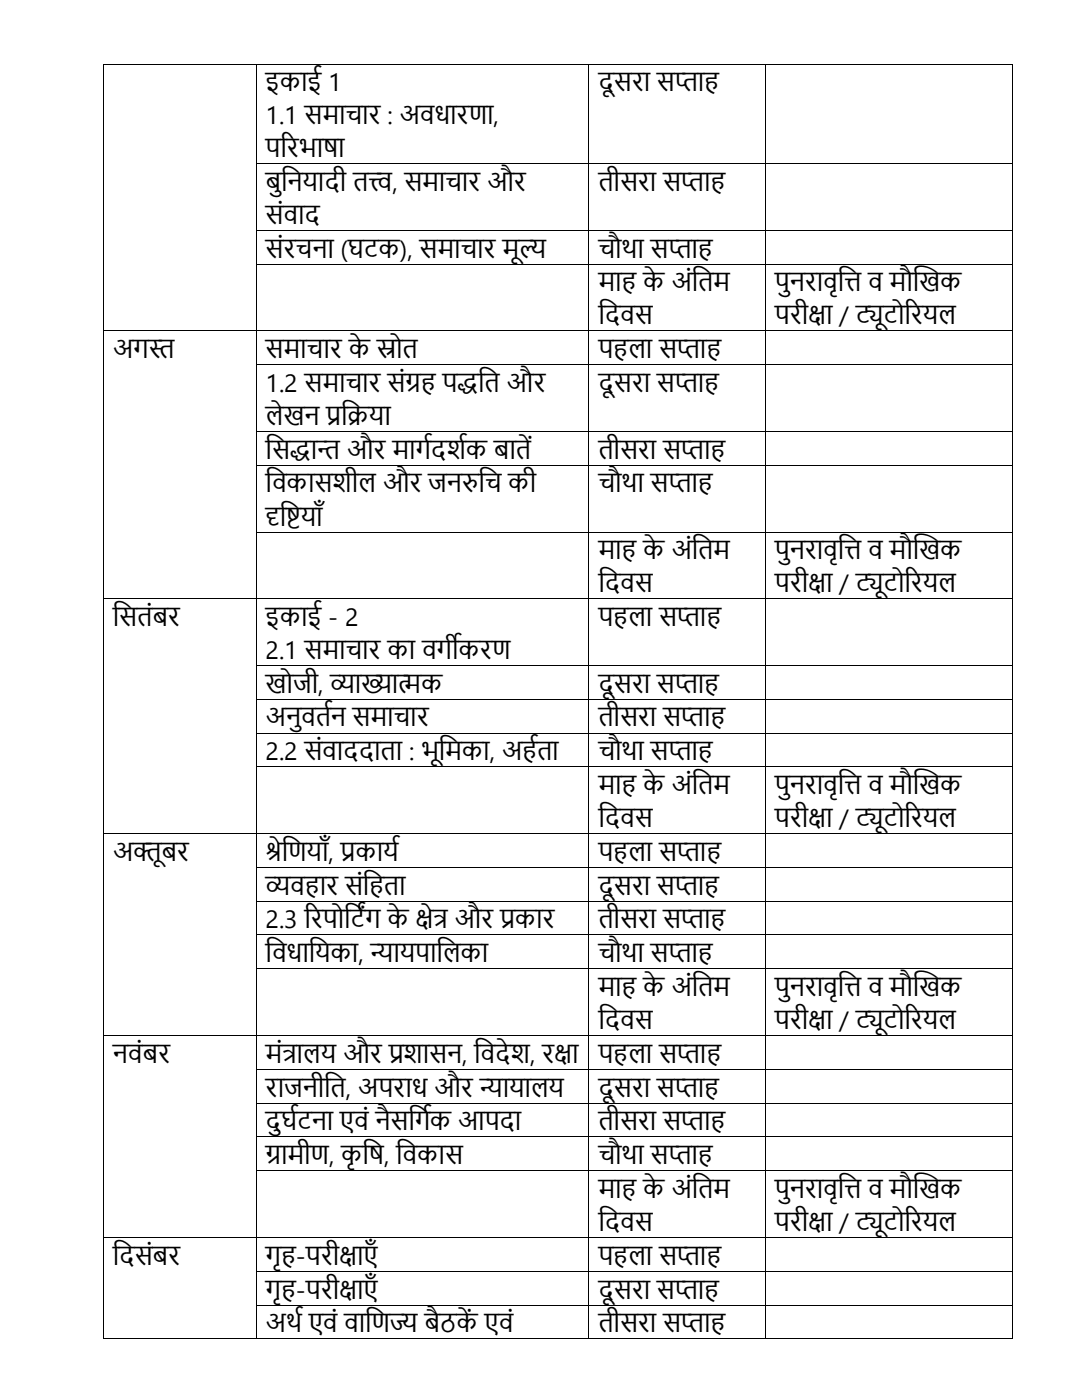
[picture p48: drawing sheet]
<svg xmlns="http://www.w3.org/2000/svg" width="216mm" height="279mm" viewBox="0 0 216 279" stroke-linecap="round" stroke-linejoin="round" font-family="sans-serif">
<defs><g id="words">
<g font-size="5">
<text x="53" y="18.2">इकाई 1</text>
<text x="119.4" y="18.2">दूसरा सप</text>
<text x="134.7" y="18.2">्</text>
<text x="134.7" y="18.2">ता</text>
<text x="53" y="24.8">1.1 समाचार : अवधारणा,</text>
<text x="53" y="31.4">पररभार</text>
<text x="64.5" y="31.4">्ा</text>
<text x="53" y="38.1">बुनयादी ित, समाचार और</text>
<text x="56.1" y="38.1">त</text>
<text x="73.5" y="38.1">्</text>
<text x="73.5" y="38.1">त</text>
<text x="73.5" y="38.1">व</text>
<text x="119.4" y="38.1">िीसरा सप</text>
<text x="135.9" y="38.1">्</text>
<text x="135.9" y="38.1">ता</text>
<text x="53" y="44.7">संवाद</text>
<text x="53" y="51.4">संरचना (घिक), समाचार मू</text>
<text x="103.6" y="51.4">ल</text>
<text x="103.6" y="51.4">्</text>
<text x="103.6" y="51.4">य</text>
<text x="119.4" y="51.4">चौथा सप</text>
<text x="133.4" y="51.4">्</text>
<text x="133.4" y="51.4">ता</text>
<text x="119.4" y="58.2">मा</text>
<text x="128.3" y="58.2">केअंत</text>
<text x="139.3" y="58.2">िम</text>
<text x="154.6" y="58.2">पु</text>
<text x="157.6" y="58.2">नरावृत</text>
<text x="168.5" y="58.2">ि व मौख</text>
<text x="183.4" y="58.2">खक</text>
<text x="119.4" y="64.7">त</text>
<text x="120.7" y="64.7">दवस</text>
<text x="154.6" y="64.7">परीक</text>
<text x="161.3" y="64.7">्</text>
<text x="161.3" y="64.7">षा / टिोररयल</text>
<text x="170.8" y="64.7">्</text>
<text x="170.8" y="64.7">यू</text>
<text x="22.5" y="71.5">अगस</text>
<text x="29.7" y="71.5">्</text>
<text x="29.7" y="71.5">त</text>
<text x="53" y="71.5">समाचार केस</text>
<text x="75.2" y="71.5">्</text>
<text x="75.2" y="71.5">रोि</text>
<text x="119.4" y="71.5">प ला सप</text>
<text x="135.1" y="71.5">्</text>
<text x="135.1" y="71.5">ता</text>
<text x="53" y="78.2">1.2 समाचार संग</text>
<text x="80.9" y="78.2">्</text>
<text x="80.9" y="78.2">र</text>
<text x="88.3" y="78.2">पित</text>
<text x="96.7" y="78.2">ि और</text>
<text x="119.4" y="78.2">दूसरा सप</text>
<text x="134.7" y="78.2">्</text>
<text x="134.7" y="78.2">ता</text>
<text x="53" y="84.8">लेखन प िया</text>
<text x="65.1" y="84.8">्</text>
<text x="65.1" y="84.8">रत</text>
<text x="53" y="91.5">त</text>
<text x="54.3" y="91.5">सिान</text>
<text x="63.3" y="91.5">्</text>
<text x="63.3" y="91.5">त और मागषदिषक बािे</text>
<text x="105.8" y="91.5">ं</text>
<text x="119.4" y="91.5">िीसरा सप</text>
<text x="135.9" y="91.5">्</text>
<text x="135.9" y="91.5">ता</text>
<text x="53" y="98.3">त</text>
<text x="54.3" y="98.3">वकासिील और जनर च की</text>
<text x="92.1" y="98.3">ुत</text>
<text x="119.4" y="98.3">चौथा सप</text>
<text x="133.4" y="98.3">्</text>
<text x="133.4" y="98.3">ता</text>
<text x="53" y="104.9">द ष</text>
<text x="53" y="104.9">ृत</text>
<text x="57.1" y="104.9">्</text>
<text x="57.1" y="104.9">टयााँ</text>
<text x="119.4" y="111.6">मा</text>
<text x="128.3" y="111.6">केअंत</text>
<text x="139.3" y="111.6">िम</text>
<text x="154.6" y="111.6">पु</text>
<text x="157.6" y="111.6">नरावृत</text>
<text x="168.5" y="111.6">ि व मौख</text>
<text x="183.4" y="111.6">खक</text>
<text x="119.4" y="118.2">त</text>
<text x="120.7" y="118.2">दवस</text>
<text x="154.6" y="118.2">परीक</text>
<text x="161.3" y="118.2">्</text>
<text x="161.3" y="118.2">षा / टिोररयल</text>
<text x="170.8" y="118.2">्</text>
<text x="170.8" y="118.2">यू</text>
<text x="22.5" y="124.9">त</text>
<text x="23.8" y="124.9">सिंबर</text>
<text x="53" y="124.9">इकाई - 2</text>
<text x="119.4" y="124.9">प ला सप</text>
<text x="135.1" y="124.9">्</text>
<text x="135.1" y="124.9">ता</text>
<text x="53" y="131.5">2.1 समाचार का वगीकरण</text>
<text x="53" y="138.2">खोजी, व ् ्</text>
<text x="65.9" y="138.2">् यात</text>
<text x="65.9" y="138.2">याख मक</text>
<text x="119.4" y="138.2">दूसरा सप</text>
<text x="134.7" y="138.2">्</text>
<text x="134.7" y="138.2">ता</text>
<text x="53" y="145">अनु</text>
<text x="60.1" y="145">विषन समाचार</text>
<text x="119.4" y="145">िीसरा सप</text>
<text x="135.9" y="145">्</text>
<text x="135.9" y="145">ता</text>
<text x="53" y="151.7">2.2 संवाददािा : भूमका, अ षिा</text>
<text x="87.6" y="151.7">त</text>
<text x="119.4" y="151.7">चौथा सप</text>
<text x="133.4" y="151.7">्</text>
<text x="133.4" y="151.7">ता</text>
<text x="119.4" y="158.5">मा</text>
<text x="128.3" y="158.5">केअंत</text>
<text x="139.3" y="158.5">िम</text>
<text x="154.6" y="158.5">पु</text>
<text x="157.6" y="158.5">नरावृत</text>
<text x="168.5" y="158.5">ि व मौख</text>
<text x="183.4" y="158.5">खक</text>
<text x="119.4" y="165">त</text>
<text x="120.7" y="165">दवस</text>
<text x="154.6" y="165">परीक</text>
<text x="161.3" y="165">्</text>
<text x="161.3" y="165">षा / टिोररयल</text>
<text x="170.8" y="165">्</text>
<text x="170.8" y="165">यू</text>
<text x="22.5" y="171.8">अिू</text>
<text x="32.2" y="171.8">बर</text>
<text x="53" y="171.8">श णयााँ, प</text>
<text x="53" y="171.8">्</text>
<text x="53" y="171.8">रेत</text>
<text x="68" y="171.8">्</text>
<text x="68" y="171.8">रकायष</text>
<text x="119.4" y="171.8">प ला सप</text>
<text x="135.1" y="171.8">्</text>
<text x="135.1" y="171.8">ता</text>
<text x="53" y="178.5">व</text>
<text x="53" y="178.5">्</text>
<text x="53" y="178.5">यव ार संतिा</text>
<text x="119.4" y="178.5">दूसरा सप</text>
<text x="134.7" y="178.5">्</text>
<text x="134.7" y="178.5">ता</text>
<text x="53" y="185.3">2.3 ररपोत</text>
<text x="69.9" y="185.3">िांग केक्</text>
<text x="82.9" y="185.3">्र और प</text>
<text x="82.9" y="185.3">षेत</text>
<text x="99.8" y="185.3">्</text>
<text x="99.8" y="185.3">रकार</text>
<text x="119.4" y="185.3">िीसरा सप</text>
<text x="135.9" y="185.3">्</text>
<text x="135.9" y="185.3">ता</text>
<text x="53" y="192">त</text>
<text x="54.3" y="192">वधात</text>
<text x="62.9" y="192">यका, न</text>
<text x="73.9" y="192">्</text>
<text x="73.9" y="192">यायपात</text>
<text x="88.4" y="192">लका</text>
<text x="119.4" y="192">चौथा सप</text>
<text x="133.4" y="192">्</text>
<text x="133.4" y="192">ता</text>
<text x="119.4" y="198.8">मा</text>
<text x="128.3" y="198.8">केअंत</text>
<text x="139.3" y="198.8">िम</text>
<text x="154.6" y="198.8">पु</text>
<text x="157.6" y="198.8">नरावृत</text>
<text x="168.5" y="198.8">ि व मौख</text>
<text x="183.4" y="198.8">खक</text>
<text x="119.4" y="205.4">त</text>
<text x="120.7" y="205.4">दवस</text>
<text x="154.6" y="205.4">परीक</text>
<text x="161.3" y="205.4">्</text>
<text x="161.3" y="205.4">षा / टिोररयल</text>
<text x="170.8" y="205.4">्</text>
<text x="170.8" y="205.4">यू</text>
<text x="22.5" y="212.1">नवंबर</text>
<text x="53" y="212.1">मंत</text>
<text x="56.4" y="212.1">्</text>
<text x="56.4" y="212.1">रालय और प</text>
<text x="77.6" y="212.1">्</text>
<text x="77.6" y="212.1">रिासन, त</text>
<text x="95.9" y="212.1">वदेि, रक</text>
<text x="110.6" y="212.1">्</text>
<text x="110.6" y="212.1">षा</text>
<text x="119.4" y="212.1">प ला सप</text>
<text x="135.1" y="212.1">्</text>
<text x="135.1" y="212.1">ता</text>
<text x="53" y="218.9">राजनीत</text>
<text x="66" y="218.9">ि, अपराध और न</text>
<text x="95.7" y="218.9">्</text>
<text x="95.7" y="218.9">यायालय</text>
<text x="119.4" y="218.9">दूसरा सप</text>
<text x="134.7" y="218.9">्</text>
<text x="134.7" y="218.9">ता</text>
<text x="53" y="225.6">दुघषिना एवं नै गषक आपदा</text>
<text x="77.9" y="225.6">सत</text>
<text x="119.4" y="225.6">िीसरा सप</text>
<text x="135.9" y="225.6">्</text>
<text x="135.9" y="225.6">ता</text>
<text x="53" y="232.3">ग</text>
<text x="53" y="232.3">्</text>
<text x="53" y="232.3">रामीण, कृत</text>
<text x="73.6" y="232.3">र, त</text>
<text x="73.6" y="232.3">्</text>
<text x="80.3" y="232.3">वकास</text>
<text x="119.4" y="232.3">चौथा सप</text>
<text x="133.4" y="232.3">्</text>
<text x="133.4" y="232.3">ता</text>
<text x="119.4" y="239.1">मा</text>
<text x="128.3" y="239.1">केअंत</text>
<text x="139.3" y="239.1">िम</text>
<text x="154.6" y="239.1">पु</text>
<text x="157.6" y="239.1">नरावृत</text>
<text x="168.5" y="239.1">ि व मौख</text>
<text x="183.4" y="239.1">खक</text>
<text x="119.4" y="245.7">त</text>
<text x="120.7" y="245.7">दवस</text>
<text x="154.6" y="245.7">परीक</text>
<text x="161.3" y="245.7">्</text>
<text x="161.3" y="245.7">षा / टिोररयल</text>
<text x="170.8" y="245.7">्</text>
<text x="170.8" y="245.7">यू</text>
<text x="22.5" y="252.4">त</text>
<text x="23.8" y="252.4">दसंबर</text>
<text x="53" y="252.4">गृ -परीक</text>
<text x="67.7" y="252.4">्</text>
<text x="67.7" y="252.4">षाएाँ</text>
<text x="119.4" y="252.4">प ला सप</text>
<text x="135.1" y="252.4">्</text>
<text x="135.1" y="252.4">ता</text>
<text x="53" y="259.2">गृ -परीक</text>
<text x="67.7" y="259.2">्</text>
<text x="67.7" y="259.2">षाएाँ</text>
<text x="119.4" y="259.2">दूसरा सप</text>
<text x="134.7" y="259.2">्</text>
<text x="134.7" y="259.2">ता</text>
<text x="53" y="265.9">अथष एवं वात</text>
<text x="74.1" y="265.9">णि बै</text>
<text x="87.8" y="265.9">ठके</text>
<text x="93.7" y="265.9">ंएवं</text>
<text x="119.4" y="265.9">िीसरा सप</text>
<text x="135.9" y="265.9">्</text>
<text x="135.9" y="265.9">ता</text>
</g>
</g></defs>
<g fill="#000">
<path d="M20.6 12.7h.1v.2h-.1z" fill-rule="evenodd"/>
<path d="M20.6 12.7h.1v.2h-.1z" fill-rule="evenodd"/>
<path d="M51.1 12.7h.1v.2h-.1z" fill-rule="evenodd"/>
<path d="M117.4 12.7h.2v.2h-.2z" fill-rule="evenodd"/>
<path d="M152.7 12.7h.1v.2h-.1z" fill-rule="evenodd"/>
<path d="M201.9 12.7h.1v.2h-.1z" fill-rule="evenodd"/>
<path d="M201.9 12.7h.1v.2h-.1z" fill-rule="evenodd"/>
<path d="M20.6 32.6h.1v.2h-.1z" fill-rule="evenodd"/>
<path d="M51.1 32.6h.1v.2h-.1z" fill-rule="evenodd"/>
<path d="M117.4 32.6h.2v.2h-.2z" fill-rule="evenodd"/>
<path d="M152.7 32.6h.1v.2h-.1z" fill-rule="evenodd"/>
<path d="M201.9 32.6h.1v.2h-.1z" fill-rule="evenodd"/>
<path d="M20.6 45.9h.1v.2h-.1z" fill-rule="evenodd"/>
<path d="M20.6 52.7h.1v.1h-.1z" fill-rule="evenodd"/>
<path d="M51.1 45.9h.1v.2h-.1z" fill-rule="evenodd"/>
<path d="M51.1 52.7h.1v.1h-.1z" fill-rule="evenodd"/>
<path d="M117.4 45.9h.2v.2h-.2z" fill-rule="evenodd"/>
<path d="M117.4 52.7h.2v.1h-.2z" fill-rule="evenodd"/>
<path d="M152.7 45.9h.1v.2h-.1z" fill-rule="evenodd"/>
<path d="M152.7 52.7h.1v.1h-.1z" fill-rule="evenodd"/>
<path d="M201.9 45.9h.1v.2h-.1z" fill-rule="evenodd"/>
<path d="M201.9 52.7h.1v.1h-.1z" fill-rule="evenodd"/>
<path d="M20.6 66h.1v.1h-.1z" fill-rule="evenodd"/>
<path d="M20.6 72.7h.1v.2h-.1z" fill-rule="evenodd"/>
<path d="M51.1 66h.1v.1h-.1z" fill-rule="evenodd"/>
<path d="M51.1 72.7h.1v.2h-.1z" fill-rule="evenodd"/>
<path d="M117.4 66h.2v.1h-.2z" fill-rule="evenodd"/>
<path d="M117.4 72.7h.2v.2h-.2z" fill-rule="evenodd"/>
<path d="M152.7 66h.1v.1h-.1z" fill-rule="evenodd"/>
<path d="M152.7 72.7h.1v.2h-.1z" fill-rule="evenodd"/>
<path d="M201.9 66h.1v.1h-.1z" fill-rule="evenodd"/>
<path d="M201.9 72.7h.1v.2h-.1z" fill-rule="evenodd"/>
<path d="M20.6 86h.1v.2h-.1z" fill-rule="evenodd"/>
<path d="M20.6 92.8h.1v.1h-.1z" fill-rule="evenodd"/>
<path d="M51.1 86h.1v.2h-.1z" fill-rule="evenodd"/>
<path d="M51.1 92.8h.1v.1h-.1z" fill-rule="evenodd"/>
<path d="M117.4 86h.2v.2h-.2z" fill-rule="evenodd"/>
<path d="M117.4 92.8h.2v.1h-.2z" fill-rule="evenodd"/>
<path d="M152.7 86h.1v.2h-.1z" fill-rule="evenodd"/>
<path d="M152.7 92.8h.1v.1h-.1z" fill-rule="evenodd"/>
<path d="M201.9 86h.1v.2h-.1z" fill-rule="evenodd"/>
<path d="M201.9 92.8h.1v.1h-.1z" fill-rule="evenodd"/>
<path d="M20.6 106.1h.1v.2h-.1z" fill-rule="evenodd"/>
<path d="M20.6 119.4h.1v.2h-.1z" fill-rule="evenodd"/>
<path d="M51.1 106.1h.1v.2h-.1z" fill-rule="evenodd"/>
<path d="M51.1 119.4h.1v.2h-.1z" fill-rule="evenodd"/>
<path d="M117.4 106.1h.2v.2h-.2z" fill-rule="evenodd"/>
<path d="M117.4 119.4h.2v.2h-.2z" fill-rule="evenodd"/>
<path d="M152.7 106.1h.1v.2h-.1z" fill-rule="evenodd"/>
<path d="M152.7 119.4h.1v.2h-.1z" fill-rule="evenodd"/>
<path d="M201.9 106.1h.1v.2h-.1z" fill-rule="evenodd"/>
<path d="M201.9 119.4h.1v.2h-.1z" fill-rule="evenodd"/>
<path d="M20.6 132.7h.1v.2h-.1z" fill-rule="evenodd"/>
<path d="M20.6 139.5h.1v.1h-.1z" fill-rule="evenodd"/>
<path d="M51.1 132.7h.1v.2h-.1z" fill-rule="evenodd"/>
<path d="M51.1 139.5h.1v.1h-.1z" fill-rule="evenodd"/>
<path d="M117.4 132.7h.2v.2h-.2z" fill-rule="evenodd"/>
<path d="M117.4 139.5h.2v.1h-.2z" fill-rule="evenodd"/>
<path d="M152.7 132.7h.1v.2h-.1z" fill-rule="evenodd"/>
<path d="M152.7 139.5h.1v.1h-.1z" fill-rule="evenodd"/>
<path d="M201.9 132.7h.1v.2h-.1z" fill-rule="evenodd"/>
<path d="M201.9 139.5h.1v.1h-.1z" fill-rule="evenodd"/>
<path d="M20.6 146.2h.1v.2h-.1z" fill-rule="evenodd"/>
<path d="M20.6 153h.1v.1h-.1z" fill-rule="evenodd"/>
<path d="M51.1 146.2h.1v.2h-.1z" fill-rule="evenodd"/>
<path d="M51.1 153h.1v.1h-.1z" fill-rule="evenodd"/>
<path d="M117.4 146.2h.2v.2h-.2z" fill-rule="evenodd"/>
<path d="M117.4 153h.2v.1h-.2z" fill-rule="evenodd"/>
<path d="M152.7 146.2h.1v.2h-.1z" fill-rule="evenodd"/>
<path d="M152.7 153h.1v.1h-.1z" fill-rule="evenodd"/>
<path d="M201.9 146.2h.1v.2h-.1z" fill-rule="evenodd"/>
<path d="M201.9 153h.1v.1h-.1z" fill-rule="evenodd"/>
<path d="M20.6 166.3h.1v.1h-.1z" fill-rule="evenodd"/>
<path d="M20.6 173h.1v.2h-.1z" fill-rule="evenodd"/>
<path d="M20.6 179.8h.1v.1h-.1z" fill-rule="evenodd"/>
<path d="M51.1 166.3h.1v.1h-.1z" fill-rule="evenodd"/>
<path d="M51.1 173h.1v.2h-.1z" fill-rule="evenodd"/>
<path d="M51.1 179.8h.1v.1h-.1z" fill-rule="evenodd"/>
<path d="M117.4 166.3h.2v.1h-.2z" fill-rule="evenodd"/>
<path d="M117.4 173h.2v.2h-.2z" fill-rule="evenodd"/>
<path d="M117.4 179.8h.2v.1h-.2z" fill-rule="evenodd"/>
<path d="M152.7 166.3h.1v.1h-.1z" fill-rule="evenodd"/>
<path d="M152.7 173h.1v.2h-.1z" fill-rule="evenodd"/>
<path d="M152.7 179.8h.1v.1h-.1z" fill-rule="evenodd"/>
<path d="M201.9 166.3h.1v.1h-.1z" fill-rule="evenodd"/>
<path d="M201.9 173h.1v.2h-.1z" fill-rule="evenodd"/>
<path d="M201.9 179.8h.1v.1h-.1z" fill-rule="evenodd"/>
<path d="M20.6 186.5h.1v.2h-.1z" fill-rule="evenodd"/>
<path d="M20.6 193.3h.1v.1h-.1z" fill-rule="evenodd"/>
<path d="M51.1 186.5h.1v.2h-.1z" fill-rule="evenodd"/>
<path d="M51.1 193.3h.1v.1h-.1z" fill-rule="evenodd"/>
<path d="M117.4 186.5h.2v.2h-.2z" fill-rule="evenodd"/>
<path d="M117.4 193.3h.2v.1h-.2z" fill-rule="evenodd"/>
<path d="M152.7 186.5h.1v.2h-.1z" fill-rule="evenodd"/>
<path d="M152.7 193.3h.1v.1h-.1z" fill-rule="evenodd"/>
<path d="M201.9 186.5h.1v.2h-.1z" fill-rule="evenodd"/>
<path d="M201.9 193.3h.1v.1h-.1z" fill-rule="evenodd"/>
<path d="M20.6 206.6h.1v.1h-.1z" fill-rule="evenodd"/>
<path d="M20.6 213.4h.1v.1h-.1z" fill-rule="evenodd"/>
<path d="M51.1 206.6h.1v.1h-.1z" fill-rule="evenodd"/>
<path d="M51.1 213.4h.1v.1h-.1z" fill-rule="evenodd"/>
<path d="M117.4 206.6h.2v.1h-.2z" fill-rule="evenodd"/>
<path d="M117.4 213.4h.2v.1h-.2z" fill-rule="evenodd"/>
<path d="M152.7 206.6h.1v.1h-.1z" fill-rule="evenodd"/>
<path d="M152.7 213.4h.1v.1h-.1z" fill-rule="evenodd"/>
<path d="M201.9 206.6h.1v.1h-.1z" fill-rule="evenodd"/>
<path d="M201.9 213.4h.1v.1h-.1z" fill-rule="evenodd"/>
<path d="M20.6 220.1h.1v.2h-.1z" fill-rule="evenodd"/>
<path d="M20.6 226.8h.1v.2h-.1z" fill-rule="evenodd"/>
<path d="M20.6 233.6h.1v.2h-.1z" fill-rule="evenodd"/>
<path d="M51.1 220.1h.1v.2h-.1z" fill-rule="evenodd"/>
<path d="M51.1 226.8h.1v.2h-.1z" fill-rule="evenodd"/>
<path d="M51.1 233.6h.1v.2h-.1z" fill-rule="evenodd"/>
<path d="M117.4 220.1h.2v.2h-.2z" fill-rule="evenodd"/>
<path d="M117.4 226.8h.2v.2h-.2z" fill-rule="evenodd"/>
<path d="M117.4 233.6h.2v.2h-.2z" fill-rule="evenodd"/>
<path d="M152.7 220.1h.1v.2h-.1z" fill-rule="evenodd"/>
<path d="M152.7 226.8h.1v.2h-.1z" fill-rule="evenodd"/>
<path d="M152.7 233.6h.1v.2h-.1z" fill-rule="evenodd"/>
<path d="M201.9 220.1h.1v.2h-.1z" fill-rule="evenodd"/>
<path d="M201.9 226.8h.1v.2h-.1z" fill-rule="evenodd"/>
<path d="M201.9 233.6h.1v.2h-.1z" fill-rule="evenodd"/>
<path d="M20.6 246.9h.1v.1h-.1z" fill-rule="evenodd"/>
<path d="M20.6 253.6h.1v.2h-.1z" fill-rule="evenodd"/>
<path d="M51.1 246.9h.1v.1h-.1z" fill-rule="evenodd"/>
<path d="M51.1 253.6h.1v.2h-.1z" fill-rule="evenodd"/>
<path d="M117.4 246.9h.2v.1h-.2z" fill-rule="evenodd"/>
<path d="M117.4 253.6h.2v.2h-.2z" fill-rule="evenodd"/>
<path d="M152.7 246.9h.1v.1h-.1z" fill-rule="evenodd"/>
<path d="M152.7 253.6h.1v.2h-.1z" fill-rule="evenodd"/>
<path d="M201.9 246.9h.1v.1h-.1z" fill-rule="evenodd"/>
<path d="M201.9 253.6h.1v.2h-.1z" fill-rule="evenodd"/>
<path d="M20.6 260.4h.1v.2h-.1z" fill-rule="evenodd"/>
<path d="M20.6 267.1h.1v.2h-.1z" fill-rule="evenodd"/>
<path d="M20.6 267.1h.1v.2h-.1z" fill-rule="evenodd"/>
<path d="M51.1 260.4h.1v.2h-.1z" fill-rule="evenodd"/>
<path d="M51.1 267.1h.1v.2h-.1z" fill-rule="evenodd"/>
<path d="M117.4 260.4h.2v.2h-.2z" fill-rule="evenodd"/>
<path d="M117.4 267.1h.2v.2h-.2z" fill-rule="evenodd"/>
<path d="M152.7 260.4h.1v.2h-.1z" fill-rule="evenodd"/>
<path d="M152.7 267.1h.1v.2h-.1z" fill-rule="evenodd"/>
<path d="M201.9 260.4h.1v.2h-.1z" fill-rule="evenodd"/>
<path d="M201.9 267.1h.1v.2h-.1z" fill-rule="evenodd"/>
<path d="M201.9 267.1h.1v.2h-.1z" fill-rule="evenodd"/>
</g>
<g fill="none" stroke="#000" stroke-width=".2">
<path d="M20.7 12.9v19.7M20.7 12.8h30.4M51.1 12.9v19.7M51.2 12.8h66.2M117.5 12.9v19.7M117.6 12.8h35.1M152.8 12.9v19.7M152.8 12.8h49.1M202 12.9v19.7M20.7 32.8v13.1M51.1 32.8v13.1M51.2 32.7h66.2"/>
<path d="M117.5 32.8v13.1M117.6 32.7h35.1M152.8 32.8v13.1M152.8 32.7h49.1M202 32.8v13.1M20.7 46.1v6.6M20.7 52.8v13.2M51.1 46.1v6.6M51.1 52.8v13.2M51.2 46h66.2M51.2 52.8h66.2M117.5 46.1v6.6"/>
<path d="M117.5 52.8v13.2M117.6 46h35.1M117.6 52.8h35.1M152.8 46.1v6.6M152.8 52.8v13.2M152.8 46h49.1M152.8 52.8h49.1M202 46.1v6.6M202 52.8v13.2M20.7 66.1v6.6M20.7 72.9v13.1M20.7 66h30.4"/>
<path d="M51.1 66.1v6.6M51.1 72.9v13.1M51.2 66h66.2M51.2 72.8h66.2M117.5 66.1v6.6M117.5 72.9v13.1M117.6 66h35.1M117.6 72.8h35.1M152.8 66.1v6.6M152.8 72.9v13.1M152.8 66h49.1M152.8 72.8h49.1"/>
<path d="M202 66.1v6.6M202 72.9v13.1M20.7 86.2v6.6M20.7 92.9v13.2M51.1 86.2v6.6M51.1 92.9v13.2M51.2 86.1h66.2M51.2 92.9h66.2M117.5 86.2v6.6M117.5 92.9v13.2M117.6 86.1h35.1M117.6 92.9h35.1"/>
<path d="M152.8 86.2v6.6M152.8 92.9v13.2M152.8 86.1h49.1M152.8 92.9h49.1M202 86.2v6.6M202 92.9v13.2M20.7 106.3v13.1M20.7 119.6v13.1M20.7 119.5h30.4M51.1 106.3v13.1M51.1 119.6v13.1M51.2 106.2h66.2"/>
<path d="M51.2 119.5h66.2M117.5 106.3v13.1M117.5 119.6v13.1M117.6 106.2h35.1M117.6 119.5h35.1M152.8 106.3v13.1M152.8 119.6v13.1M152.8 106.2h49.1M152.8 119.5h49.1M202 106.3v13.1M202 119.6v13.1M20.7 132.9v6.6"/>
<path d="M20.7 139.6v6.6M51.1 132.9v6.6M51.1 139.6v6.6M51.2 132.8h66.2M51.2 139.5h66.2M117.5 132.9v6.6M117.5 139.6v6.6M117.6 132.8h35.1M117.6 139.5h35.1M152.8 132.9v6.6M152.8 139.6v6.6M152.8 132.8h49.1"/>
<path d="M152.8 139.5h49.1M202 132.9v6.6M202 139.6v6.6M20.7 146.4v6.6M20.7 153.1v13.2M51.1 146.4v6.6M51.1 153.1v13.2M51.2 146.3h66.2M51.2 153.1h66.2M117.5 146.4v6.6M117.5 153.1v13.2M117.6 146.3h35.1"/>
<path d="M117.6 153.1h35.1M152.8 146.4v6.6M152.8 153.1v13.2M152.8 146.3h49.1M152.8 153.1h49.1M202 146.4v6.6M202 153.1v13.2M20.7 166.4v6.6M20.7 173.2v6.6M20.7 179.9v6.6M20.7 166.4h30.4M51.1 166.4v6.6"/>
<path d="M51.1 173.2v6.6M51.1 179.9v6.6M51.2 166.4h66.2M51.2 173.1h66.2M51.2 179.9h66.2M117.5 166.4v6.6M117.5 173.2v6.6M117.5 179.9v6.6M117.6 166.4h35.1M117.6 173.1h35.1M117.6 179.9h35.1M152.8 166.4v6.6"/>
<path d="M152.8 173.2v6.6M152.8 179.9v6.6M152.8 166.4h49.1M152.8 173.1h49.1M152.8 179.9h49.1M202 166.4v6.6M202 173.2v6.6M202 179.9v6.6M20.7 186.7v6.6M20.7 193.4v13.2M51.1 186.7v6.6M51.1 193.4v13.2"/>
<path d="M51.2 186.6h66.2M51.2 193.4h66.2M117.5 186.7v6.6M117.5 193.4v13.2M117.6 186.6h35.1M117.6 193.4h35.1M152.8 186.7v6.6M152.8 193.4v13.2M152.8 186.6h49.1M152.8 193.4h49.1M202 186.7v6.6M202 193.4v13.2"/>
<path d="M20.7 206.7v6.7M20.7 213.5v6.6M20.7 206.7h30.4M51.1 206.7v6.7M51.1 213.5v6.6M51.2 206.7h66.2M51.2 213.4h66.2M117.5 206.7v6.7M117.5 213.5v6.6M117.6 206.7h35.1M117.6 213.4h35.1M152.8 206.7v6.7"/>
<path d="M152.8 213.5v6.6M152.8 206.7h49.1M152.8 213.4h49.1M202 206.7v6.7M202 213.5v6.6M20.7 220.3v6.5M20.7 227v6.6M20.7 233.8v13.1M51.1 220.3v6.5M51.1 227v6.6M51.1 233.8v13.1M51.2 220.2h66.2"/>
<path d="M51.2 226.9h66.2M51.2 233.7h66.2M117.5 220.3v6.5M117.5 227v6.6M117.5 233.8v13.1M117.6 220.2h35.1M117.6 226.9h35.1M117.6 233.7h35.1M152.8 220.3v6.5M152.8 227v6.6M152.8 233.8v13.1M152.8 220.2h49.1"/>
<path d="M152.8 226.9h49.1M152.8 233.7h49.1M202 220.3v6.5M202 227v6.6M202 233.8v13.1M20.7 247v6.6M20.7 253.8v6.6M20.7 247h30.4M51.1 247v6.6M51.1 253.8v6.6M51.2 247h66.2M51.2 253.7h66.2"/>
<path d="M117.5 247v6.6M117.5 253.8v6.6M117.6 247h35.1M117.6 253.7h35.1M152.8 247v6.6M152.8 253.8v6.6M152.8 247h49.1M152.8 253.7h49.1M202 247v6.6M202 253.8v6.6M20.7 260.6v6.5M20.7 267.2h30.4"/>
<path d="M51.1 260.6v6.5M51.2 260.5h66.2M51.2 267.2h66.2M117.5 260.6v6.5M117.6 260.5h35.1M117.6 267.2h35.1M152.8 260.6v6.5M152.8 260.5h49.1M152.8 267.2h49.1M202 260.6v6.5"/>
</g>
<use href="#words"/>
</svg>
